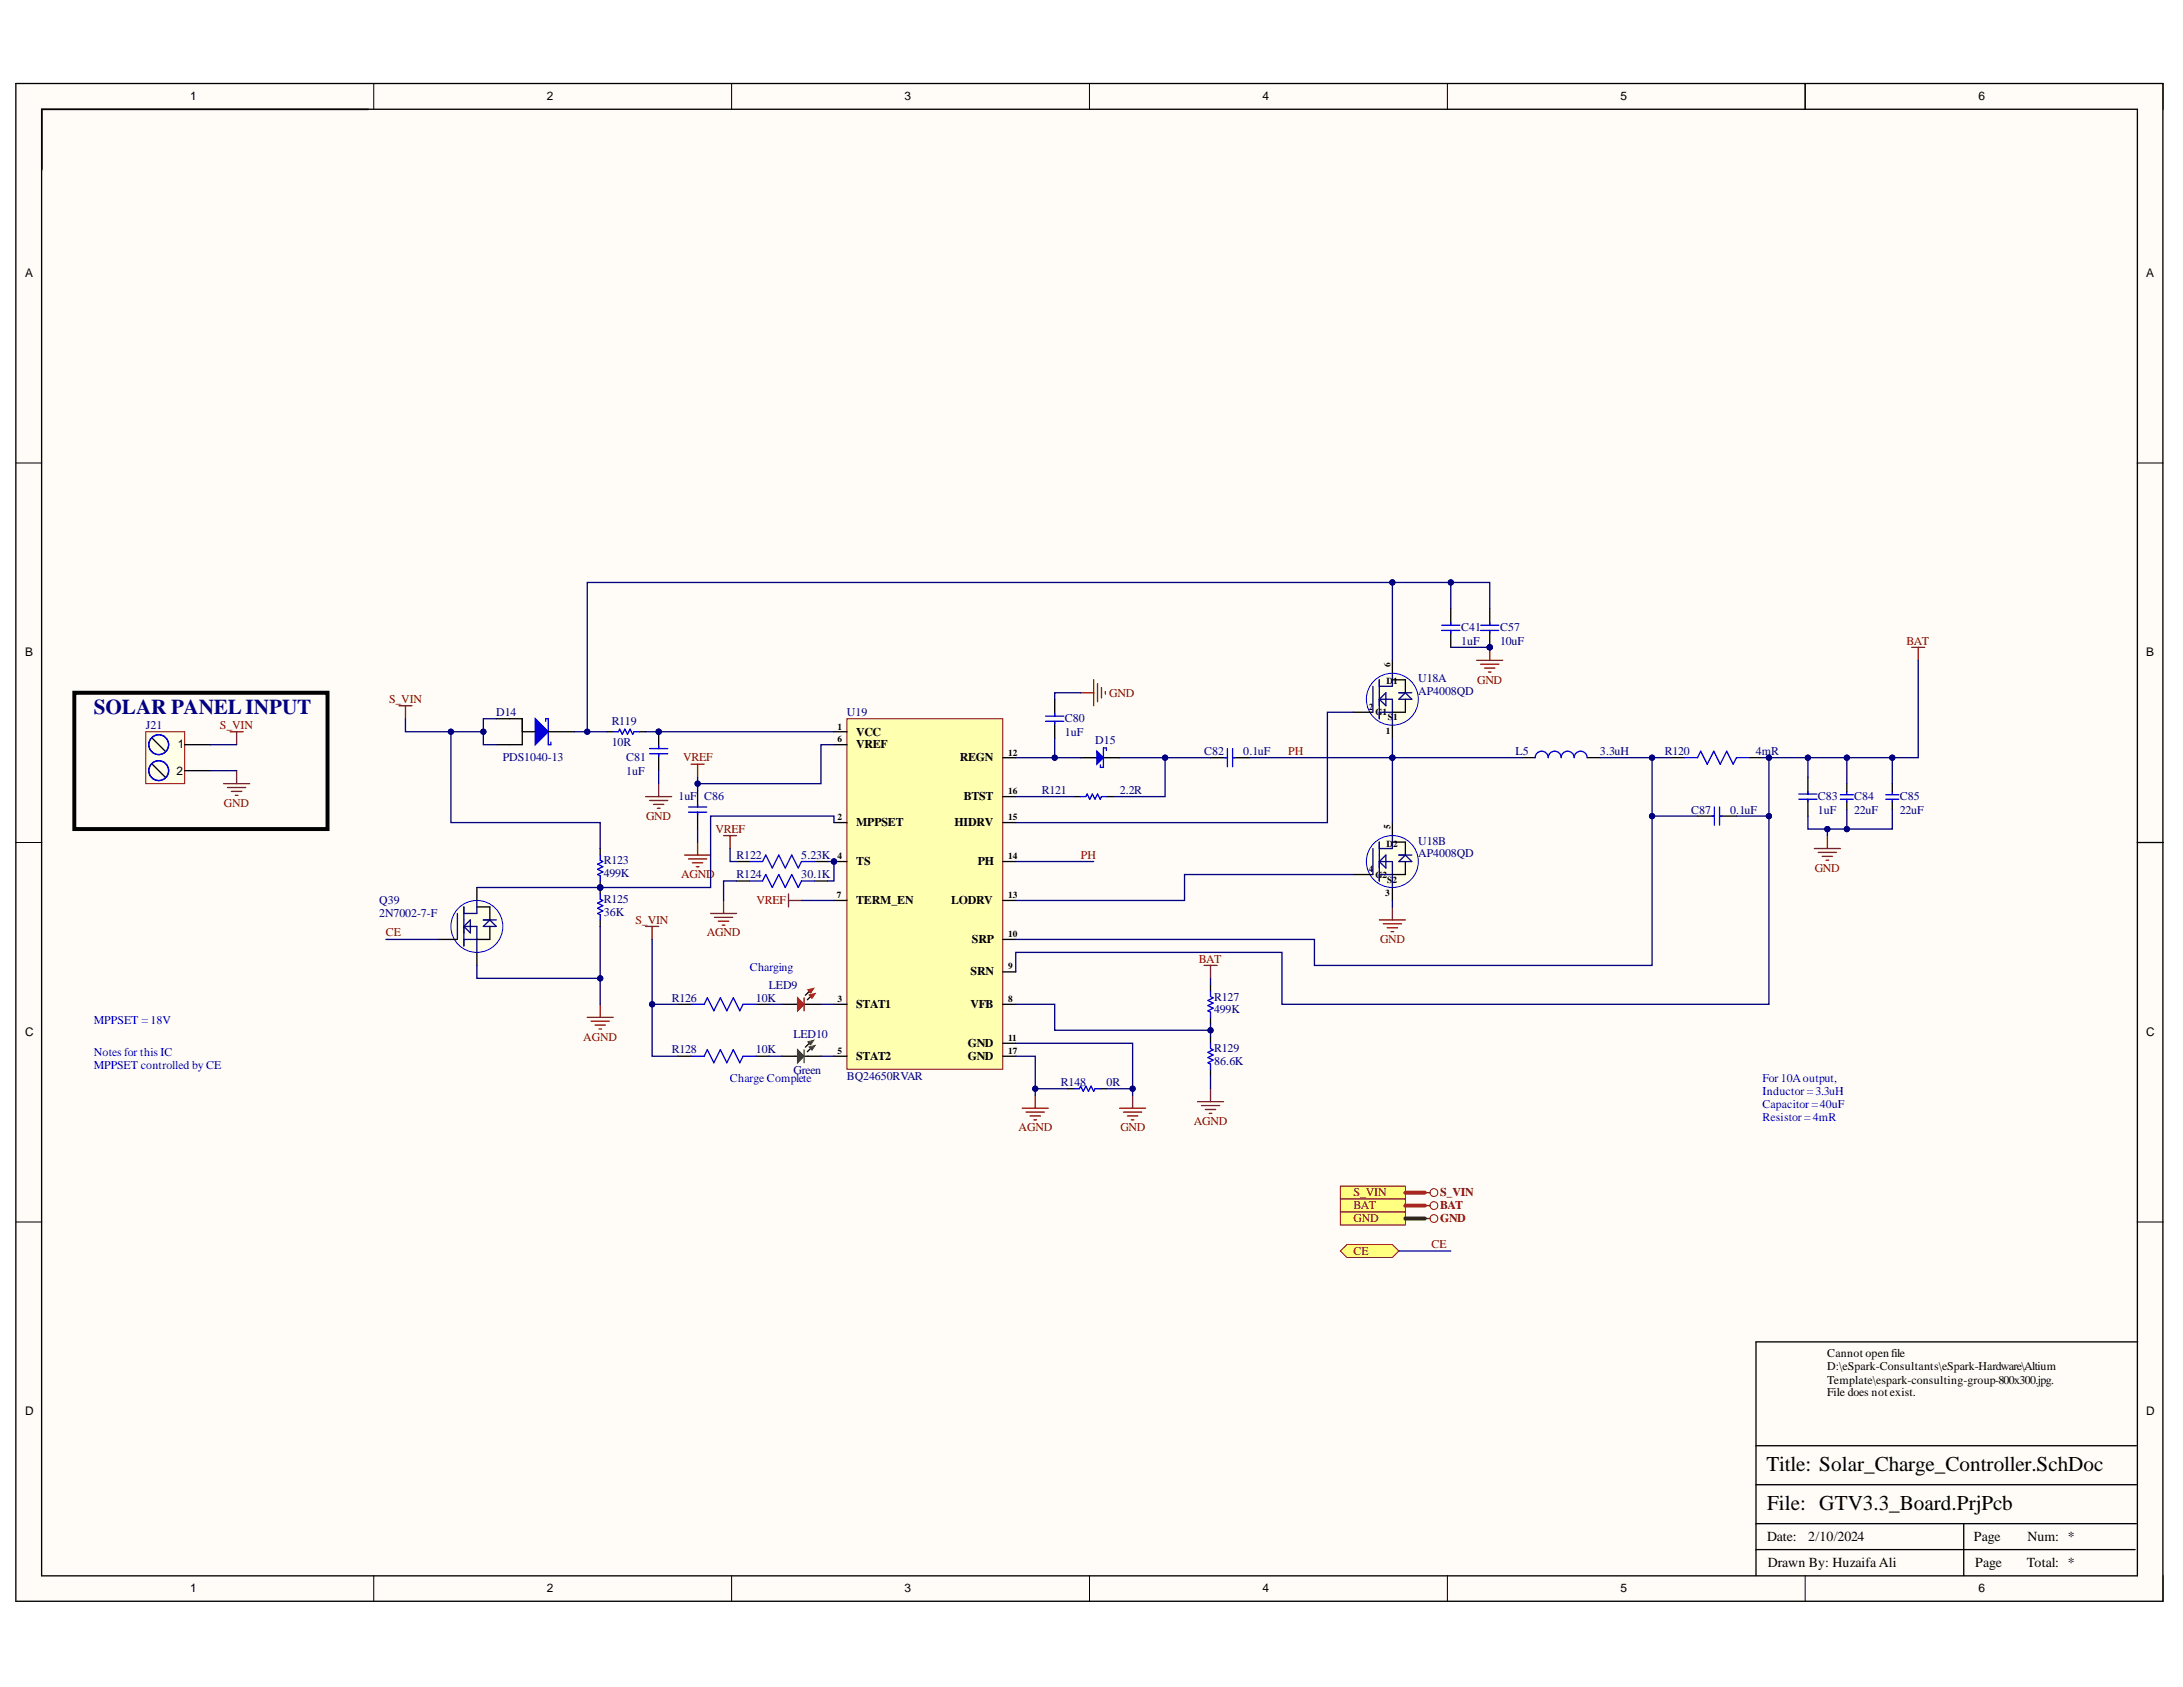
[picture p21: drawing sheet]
<svg xmlns="http://www.w3.org/2000/svg" width="279mm" height="216mm" viewBox="0 0 279 216" stroke-linecap="round" stroke-linejoin="round" font-family="sans-serif">
<defs><g id="words">
<text font-size="2.7" fill="#000080" x="12" y="91.4">SOLAR PANELINPUT</text>
<g font-size="2.7">
<text x="226.1" y="188.2">Title: Solar_Charge_Controller.SchDoc</text>
<text x="226.2" y="193.2">File: GTV3.3_Board.PrjPcb</text>
</g>
<g font-size="1.8">
<text x="226.2" y="197.3">Date:</text>
<text x="231.4" y="197.3">2/10/2024</text>
<text x="252.6" y="197.3">Page</text>
<text x="259.5" y="197.3">Num: *</text>
<text x="226.3" y="200.6">Drawn By: Huzaifa Ali</text>
<text x="252.8" y="200.6">Page</text>
<text x="259.4" y="200.6">Total: *</text>
</g>
<g font-size="1.5">
<text x="24.4" y="12.8">1</text>
<text x="70" y="12.8">2</text>
<text x="115.7" y="12.8">3</text>
<text x="161.6" y="12.8">4</text>
<text x="207.4" y="12.8">5</text>
<text x="253.2" y="12.8">6</text>
<text x="3.2" y="35.5">A</text>
<text x="274.7" y="35.5">A</text>
<text x="3.2" y="84">B</text>
<text x="274.7" y="84">B</text>
<text x="22.7" y="95.8">1</text>
<text x="109.6" y="94.2">VCC</text>
<text x="109.6" y="95.8">VREF</text>
<text x="22.6" y="99.1">2</text>
<text x="122.9" y="97.4">REGN</text>
<text x="109.6" y="105.7">MPPSET</text>
<text x="122.2" y="105.7">HIDRV</text>
<text x="123.4" y="102.4">BTST</text>
<text x="109.6" y="110.7">TS</text>
<text x="125.1" y="110.7">PH</text>
<text x="109.6" y="115.7">TERM_EN</text>
<text x="121.8" y="115.7">LODRV</text>
<text x="124.2" y="124.8">SRN</text>
<text x="124.4" y="120.7">SRP</text>
<text x="109.6" y="129">STAT1</text>
<text x="124.2" y="129">VFB</text>
<text x="3.2" y="132.6">C</text>
<text x="109.6" y="135.7">STAT2</text>
<text x="123.9" y="134">GND</text>
<text x="123.9" y="135.7">GND</text>
<text x="274.7" y="132.6">C</text>
<text x="233.9" y="173.7">Cannot open file</text>
<text x="233.9" y="175.4">D:\eSpark-Consultants\eSpark-Hardware\Altium</text>
<text x="233.9" y="177.1">Template\espark-consulting-group-800x300.jpg.</text>
<text x="233.9" y="178.7">File does not exist.</text>
<text x="3.2" y="181.1">D</text>
<text x="274.7" y="181.1">D</text>
<text x="24.4" y="203.8">1</text>
<text x="70" y="203.8">2</text>
<text x="115.7" y="203.8">3</text>
<text x="161.6" y="203.8">4</text>
<text x="207.4" y="203.8">5</text>
<text x="253.2" y="203.8">6</text>
</g>
<g font-size="1.5" fill="#000080">
<text x="187" y="80.8">C41</text>
<text x="187" y="82.5">1uF</text>
<text x="192" y="80.8">C57</text>
<text x="192" y="82.5">10uF</text>
<text x="181.5" y="87.3">U18A</text>
<text x="181.5" y="89">AP4008QD</text>
<text x="18.7" y="93.3">J21</text>
<text x="63.5" y="91.6">D14</text>
<text x="78.3" y="92.8">R119</text>
<text x="78.3" y="95.4">10R</text>
<text x="108.4" y="91.6">U19</text>
<text x="136.3" y="92.5">C80</text>
<text x="136.3" y="94.2">1uF</text>
<text x="140.2" y="95.2">D15</text>
<text x="64.3" y="97.4">PDS1040-13</text>
<text x="80.2" y="97.4">C81</text>
<text x="80.2" y="99.1">1uF</text>
<text x="133.3" y="101.6">R121</text>
<text x="143.3" y="101.6">2.2R</text>
<text x="154.1" y="96.6">C82</text>
<text x="159.1" y="96.6">0.1uF</text>
<text x="194" y="96.6">L5</text>
<text x="204.8" y="96.6">3.3uH</text>
<text x="213.1" y="96.6">R120</text>
<text x="224.7" y="96.6">4mR</text>
<text x="86.8" y="102.4">1uF</text>
<text x="90.1" y="102.4">C86</text>
<text x="216.4" y="104.1">C87</text>
<text x="221.4" y="104.1">0.1uF</text>
<text x="232.7" y="102.4">C83</text>
<text x="232.7" y="104.1">1uF</text>
<text x="237.3" y="102.4">C84</text>
<text x="237.3" y="104.1">22uF</text>
<text x="243.2" y="102.4">C85</text>
<text x="243.2" y="104.1">22uF</text>
<text x="77.3" y="110.5">R123</text>
<text x="77.3" y="112.2">499K</text>
<text x="94.3" y="109.9">R122</text>
<text x="94.3" y="112.4">R124</text>
<text x="102.6" y="109.9">5.23K</text>
<text x="102.6" y="112.4">30.1K</text>
<text x="181.5" y="108.1">U18B</text>
<text x="181.5" y="109.7">AP4008QD</text>
<text x="48.5" y="115.7">Q39</text>
<text x="48.5" y="117.4">2N7002-7-F</text>
<text x="77.3" y="115.5">R125</text>
<text x="77.3" y="117.2">36K</text>
<text x="86" y="128.2">R126</text>
<text x="96.7" y="128.2">10K</text>
<text x="98.4" y="126.5">LED9</text>
<text x="155.4" y="128">R127</text>
<text x="155.4" y="129.7">499K</text>
<text x="86" y="134.8">R128</text>
<text x="96.7" y="134.8">10K</text>
<text x="101.5" y="132.8">LED10</text>
<text x="101.5" y="137.5">Green</text>
<text x="155.4" y="134.6">R129</text>
<text x="155.4" y="136.3">86.6K</text>
<text x="108.4" y="138.2">BQ24650RVAR</text>
<text x="135.8" y="138.9">R148</text>
<text x="141.6" y="138.9">0R</text>
</g>
<g font-size="1.5" fill="#800000">
<text x="244" y="82.5">BAT</text>
<text x="142" y="89.2">GND</text>
<text x="189.1" y="87.5">GND</text>
<text x="28.2" y="93.3">S_VIN</text>
<text x="49.8" y="90">S_VIN</text>
<text x="87.4" y="97.4">VREF</text>
<text x="164.9" y="96.6">PH</text>
<text x="28.7" y="103.3">GND</text>
<text x="82.7" y="104.9">GND</text>
<text x="91.6" y="106.6">VREF</text>
<text x="87.2" y="112.4">AGND</text>
<text x="138.3" y="109.9">PH</text>
<text x="232.3" y="111.6">GND</text>
<text x="49.4" y="119.8">CE</text>
<text x="81.3" y="118.2">S_VIN</text>
<text x="90.5" y="119.8">AGND</text>
<text x="96.8" y="115.7">VREF</text>
<text x="153.5" y="123.2">BAT</text>
<text x="176.6" y="120.7">GND</text>
<text x="74.7" y="133.2">AGND</text>
<text x="152.8" y="143.9">AGND</text>
<text x="130.4" y="144.8">AGND</text>
<text x="143.4" y="144.8">GND</text>
<text x="173.2" y="153.1">S_VIN</text>
<text x="173.2" y="154.8">BAT</text>
<text x="184.3" y="153.1">S_VIN</text>
<text x="184.3" y="154.8">BAT</text>
<text x="173.2" y="156.4">GND</text>
<text x="173.2" y="160.6">CE</text>
<text x="183.2" y="159.7">CE</text>
<text x="184.3" y="156.4">GND</text>
</g>
<g font-size="1.5" fill="#00f">
<text x="96" y="124.3">Charging</text>
<text x="12" y="131">MPPSET = 18V</text>
<text x="12" y="135.1">Notes for this IC</text>
<text x="12" y="136.8">MPPSET controlled by CE</text>
<text x="93.4" y="138.5">Charge Complete</text>
<text x="225.6" y="138.5">For 10Aoutput,</text>
<text x="225.6" y="140.1">Inductor =3.3uH</text>
<text x="225.6" y="141.8">Capacitor =40uF</text>
<text x="225.6" y="143.4">Resistor =4mR</text>
</g>
<g font-size="1.2">
<text x="177.5" y="87.6">D1</text>
<text x="178" y="85.4" transform="rotate(-90 178 85.4)">6</text>
<text x="107.2" y="93.4">1</text>
<text x="107.2" y="95">6</text>
<text x="175.2" y="90.9">2</text>
<text x="176" y="91.5">G1</text>
<text x="177.4" y="93.9">1</text>
<text x="177.6" y="92.2">S1</text>
<text x="129" y="96.7">12</text>
<text x="129" y="101.7">16</text>
<text x="107.2" y="105">2</text>
<text x="129" y="105">15</text>
<text x="178" y="106.1" transform="rotate(-90 178 106.1)">5</text>
<text x="107.2" y="110">4</text>
<text x="129" y="110">14</text>
<text x="175.2" y="111.6">4</text>
<text x="176" y="112.3">G2</text>
<text x="177.5" y="108.4">D2</text>
<text x="177.6" y="113">S2</text>
<text x="107.1" y="114.9">7</text>
<text x="129" y="119.9">10</text>
<text x="129" y="114.9">13</text>
<text x="177.3" y="114.6">3</text>
<text x="129" y="124.1">9</text>
<text x="107.2" y="128.2">3</text>
<text x="129" y="128.2">8</text>
<text x="107.2" y="134.9">5</text>
<text x="129" y="133.2">11</text>
<text x="129" y="134.9">17</text>
</g>
</g></defs>
<g fill="#fffcf8">
<path d="M2 10.7h274.8v194.3h-274.8z" fill-rule="evenodd"/>
<path d="M5.4 14h268.1v187.6h-268.1z" fill-rule="evenodd"/>
</g>
<g fill="none" stroke="#000" stroke-width=".13">
<path d="M2 10.7h3.4M47.8 10.7v3.3M93.6 10.7v3.3M139.4 10.7v3.3M185.2 10.7v3.3M231 10.7v3.3M273.5 10.7h3.3v3.3M2 59.3h3.4M273.5 59.3h3.3M2 107.8h3.4M273.5 107.8h3.3M2 156.4h3.4"/>
<path d="M273.5 156.4h3.3M47.8 201.6v3.4M93.6 201.6v3.4M139.4 201.6v3.4M185.2 201.6v3.4M231 201.6v3.4M276.8 201.6v3.4"/>
</g>
<path d="M2 10.7h274.8v194.2h-274.8zM5.3 14h268.3v187.7h-268.3zM47.2 14h-41.9v7.7M231 10.7v3.3M63.5 92h1.7M273.6 107.8h3.2M273.6 171.7h-48.9v29.9M224.7 198.3h48.6M224.7 195h48.7M224.7 190h48.7M224.7 185h48.7M251.3 195v6.6" fill="none" stroke="#000" stroke-width=".17"/>
<path d="M68.5 92l1.7 1.6-1.7 1.7z" fill="#00f"/>
<path d="M68.5 92l1.7 1.6-1.7 1.7zM69.8 92.3v-.3h.4v3.3h.3v-.3" fill="none" stroke="#00f" stroke-width=".17"/>
<path d="M65.2 92h1.6v3.3h-3.3M66.8 93.6h1.7M70.2 93.6h3.3" fill="none" stroke="#000" stroke-width=".17"/>
<path d="M9.5 88.7h32.4v17.4h-32.4z" fill="none" stroke="#000" stroke-width=".51"/>
<path d="M18.7 93.6h4.9v6.7h-4.9z" fill-rule="evenodd" fill="#ffffe8"/>
<path d="M18.7 93.6h4.9v6.7h-4.9z" fill="none" stroke="#800000" stroke-width=".13"/>
<path d="M19.5 94.5l1.6 1.6M19.5 97.8l1.6 1.7M23.6 95.3h3.4M23.6 98.6h3.4M77.7 93.6h.8M81.8 93.6h.8" fill="none" stroke="#000" stroke-width=".17"/>
<g fill="none" stroke="#00f" stroke-width=".17">
<path d="M78.5 93.6h.6l.2-.3 .3 .7 .4-.7 .3 .7 .3-.7 .4 .7 .1-.4h.7"/>
<circle cx="20.3" cy="98.6" r="1.27"/>
<circle cx="20.3" cy="95.3" r="1.27"/>
</g>
<path d="M29.5 93.6h1.6M30.3 93.6v1.7M30.3 98.6v1.7M51.1 90.3h1.6M51.9 90.3v1.7M28.6 100.3h3.3M29.1 100.8h2.3M29.6 101.3h1.4M30.1 101.8h.4" fill="none" stroke="#800000" stroke-width=".17"/>
<circle cx="106.7" cy="110.3" r=".33" fill="#000080"/>
<circle cx="106.7" cy="110.3" r=".33" fill="none" stroke="#000080" stroke-width=".13"/>
<path d="M108.4 92h19.9v44.8h-19.9z" fill-rule="evenodd" fill="#ffffb0"/>
<path d="M108.4 92h19.9v44.8h-19.9z" fill="none" stroke="#800000" stroke-width=".13"/>
<path d="M106.7 93.6h1.7M106.7 105.3h1.7M106.7 110.3h1.7M106.7 128.5h1.7" fill="none" stroke="#000" stroke-width=".17"/>
<circle cx="106.7" cy="110.3" r=".33" fill="#000080"/>
<circle cx="106.7" cy="110.3" r=".33" fill="none" stroke="#000080" stroke-width=".13"/>
<g fill="none" stroke="#000" stroke-width=".17">
<path d="M106.7 95.3h1.7M128.3 97h1.7M106.7 115.2h1.7M128.3 115.2h1.7M128.3 110.3h1.7M128.3 105.3h1.7M128.3 101.9h1.7M106.7 135.2h1.7M128.3 135.2h1.7M128.3 128.5h1.7M128.3 124.4h1.7M128.3 120.2h1.7"/>
<path d="M128.3 133.5h1.7"/>
</g>
<circle cx="61" cy="118.6" r="3.3" fill="#ffffe8"/>
<circle cx="61" cy="118.6" r="3.3" fill="none" stroke="#00f" stroke-width=".13"/>
<path d="M61 113.6v1.6M61 116.1h1.7v1.6M62.7 118.6v1.6h-1.7M56 120.2h2.5M61 121.9v1.7M103.7 127.5l-.4 .5" fill="none" stroke="#000" stroke-width=".17"/>
<path d="M58.5 116.9v3.3M59.4 118.6h1.6v3.3M59.4 116.1v5M59.4 118.6l.8-.9v1.7zM61 115.2v1.7h-1.6M61.9 118.6l.8-.9 .8 .9zM61.9 117.7h1.6M59.4 120.2h1.6" fill="none" stroke="#0c0087" stroke-width=".17"/>
<path d="M90.9 116.9h3.4M91.4 117.4h2.4M91.9 117.9h1.4M92.4 118.4h.4M92.6 115.2v1.7M75.2 130.2h3.3M75.7 130.7h2.3M76.2 131.2h1.3M76.7 131.7h.3M76.8 128.5v1.7" fill="none" stroke="#800000" stroke-width=".17"/>
<path d="M103.5 127.3l.8-.2-.4 .6z" fill-rule="evenodd" fill="#c00"/>
<path d="M103.5 127.3l.8-.2-.4 .6z" fill="none" stroke="#c00" stroke-width=".13"/>
<path d="M103.6 126.9l-.5 .5" fill="none" stroke="#000" stroke-width=".17"/>
<path d="M103.4 126.7l.8-.2-.4 .6z" fill-rule="evenodd" fill="#c00"/>
<path d="M103.4 126.7l.8-.2-.4 .6z" fill="none" stroke="#c00" stroke-width=".13"/>
<path d="M100.1 128.5h2M102.9 128.5h2.2" fill="none" stroke="#000" stroke-width=".17"/>
<path d="M102.9 127.7v1.7" fill="none" stroke="#c00" stroke-width=".17"/>
<path d="M102.1 127.7l.8 .8-.8 .9z" fill="#c00"/>
<path d="M102.1 127.7l.8 .8-.8 .9z" fill="none" stroke="#c00" stroke-width=".17"/>
<path d="M154.9 97h2.2M157.8 97h2.1M86.8 128.5h1.7M86.8 135.2h1.7M96.8 128.5h1.6M96.8 135.2h1.6" fill="none" stroke="#000" stroke-width=".17"/>
<path d="M156.8 97h.3M157.1 95.8v2.3M157.8 95.8v2.3M157.8 97h.3M88.5 128.5h1.6l.4-.8 .9 1.7 .8-1.7 .8 1.7 .9-1.7 .8 1.7 .4-.9h1.7M88.5 135.2h1.6l.4-.9 .9 1.7 .8-1.7 .8 1.7 .9-1.7 .8 1.7 .4-.8h1.7" fill="none" stroke="#00f" stroke-width=".17"/>
<path d="M138.3 88.7h1.7M140 87v3.3M140.5 87.5v2.3M141 88v1.3M141.5 88.5v.3M82.6 118.6h1.7M83.5 118.6v1.6" fill="none" stroke="#800000" stroke-width=".17"/>
<circle cx="178.2" cy="89.5" r="3.3" fill="#ffffe8"/>
<circle cx="178.2" cy="89.5" r="3.3" fill="none" stroke="#00f" stroke-width=".13"/>
<path d="M173.2 91.2h2.5M178.2 84.5v1.7M178.2 92.8v1.7M178.2 87h1.7v1.7M179.9 89.5v1.7h-1.7" fill="none" stroke="#000" stroke-width=".17"/>
<path d="M175.7 87.8v3.4M176.5 89.5h1.7v3.3M176.5 87v5M176.5 91.2h1.7M176.5 89.5l.9-.8v1.6zM178.2 86.2v1.6h-1.7M179 89.5l.9-.8 .8 .8zM179 88.7h1.7" fill="none" stroke="#0c0087" stroke-width=".17"/>
<circle cx="178.2" cy="110.3" r="3.3" fill="#ffffe8"/>
<circle cx="178.2" cy="110.3" r="3.3" fill="none" stroke="#00f" stroke-width=".13"/>
<path d="M173.2 111.9h2.5M178.2 105.3v1.6M178.2 113.6v1.6M178.2 107.8h1.7v1.6M179.9 110.3v1.6h-1.7" fill="none" stroke="#000" stroke-width=".17"/>
<path d="M175.7 108.6v3.3M176.5 110.3h1.7v3.3M176.5 107.8v4.9M176.5 111.9h1.7M176.5 110.3l.9-.9v1.7zM178.2 106.9v1.7h-1.7M179 110.3l.9-.9 .8 .9zM179 109.4h1.7" fill="none" stroke="#0c0087" stroke-width=".17"/>
<circle cx="190.7" cy="82.8" r=".33" fill="#000080"/>
<circle cx="190.7" cy="82.8" r=".33" fill="none" stroke="#000080" stroke-width=".13"/>
<path d="M190.7 80.7v2.1" fill="none" stroke="#000" stroke-width=".17"/>
<circle cx="190.7" cy="82.8" r=".33" fill="#000080"/>
<circle cx="190.7" cy="82.8" r=".33" fill="none" stroke="#000080" stroke-width=".13"/>
<path d="M185.7 77.9v2.1M190.7 77.9v2.1M135 89.5v2.1M135 92.3v2.2M185.7 80.7v2.1" fill="none" stroke="#000" stroke-width=".17"/>
<path d="M185.7 79.7v.3M190.7 79.7v.3M133.8 91.6h2.4M133.8 92.3h2.4M135 91.3v.3M135 92.3v.3M184.5 80h2.3M184.5 80.7h2.3M185.7 80.7v.3M189.5 80h2.3M189.5 80.7h2.3M190.7 80.7v.3" fill="none" stroke="#00f" stroke-width=".17"/>
<circle cx="84.3" cy="93.6" r=".33" fill="#000080"/>
<circle cx="84.3" cy="93.6" r=".33" fill="none" stroke="#000080" stroke-width=".13"/>
<path d="M84.3 93.6v2.2M84.3 96.5v2.1" fill="none" stroke="#000" stroke-width=".17"/>
<circle cx="84.3" cy="93.6" r=".33" fill="#000080"/>
<circle cx="84.3" cy="93.6" r=".33" fill="none" stroke="#000080" stroke-width=".13"/>
<path d="M83.1 95.8h2.4M83.1 96.5h2.4M84.3 95.5v.3M84.3 96.5v.3" fill="none" stroke="#00f" stroke-width=".17"/>
<path d="M189 84.5h3.3M189.5 85h2.3M190 85.5h1.3M190.5 86h.3M190.7 82.8v1.7" fill="none" stroke="#800000" stroke-width=".17"/>
<circle cx="190.7" cy="82.8" r=".33" fill="#000080"/>
<circle cx="190.7" cy="82.8" r=".33" fill="none" stroke="#000080" stroke-width=".13"/>
<g fill="none" stroke="#000" stroke-width=".17">
<path d="M194.8 97h1.7M203.1 97h1.7M213.9 97h1.7M223.9 97h1.7M231.4 99.5v2.1M89.3 101.1v2.2M89.3 103.9v2.2M94.3 110.3h1.6M94.3 112.7h1.6M104.2 110.3h1.7M104.2 112.7h1.7M217.3 104.4h2.1"/>
<path d="M220.1 104.4h2.2M231.4 102.3v2.1M236.4 100.3v1M236.4 102.5v1.1M242.2 100.3v1M242.2 102.5v1.1M154.9 126v.9M154.9 130.2v.8"/>
</g>
<g fill="none" stroke="#00f" stroke-width=".17">
<path d="M196.5 97a.84 .84 0 0 1 .8-.9 .84 .84 0 0 1 .9 .9 .83 .83 0 0 1 .8-.9 .83 .83 0 0 1 .8 .9 .83 .83 0 0 1 .8-.9 .83 .83 0 0 1 .9 .9 .83 .83 0 0 1 .8-.9 .83 .83 0 0 1 .8 .9M215.6 97h1.7l.4-.9 .8 1.7 .8-1.7 .9 1.7 .8-1.7 .8 1.7 .5-.8h1.6M88.1 103.3h2.3M88.1 103.9h2.3M89.3 102.9v.4M89.3 103.9v.4M95.9 110.3h1.7l.4-.9 .8 1.7 .9-1.7 .8 1.7 .8-1.7 .9 1.7 .4-.8h1.6M95.9 112.7h1.7l.4-.8 .8 1.7 .9-1.7 .8 1.7 .8-1.7 .9 1.7 .4-.9h1.6M219.1 104.4h.3M219.4 103.3v2.3M220.1 103.3v2.3M220.1 104.4h.3"/>
<path d="M230.2 101.6h2.4M230.2 102.3h2.4M231.4 101.3v.3M231.4 102.3v.3M235.5 102.3h1.7M235.5 101.7h1.7M236.4 101.3v.3M236.4 102.3v.3M241.4 102.3h1.6M241.4 101.7h1.6M242.2 101.3v.3M242.2 102.3v.3"/>
<path d="M154.9 126.9v.6l.4 .2-.7 .3 .7 .4-.7 .3 .7 .3-.7 .4 .3 .1v.7"/>
</g>
<g fill="none" stroke="#800000" stroke-width=".17">
<path d="M88.5 97.8h1.6M89.3 97.8v1.7M244.7 82.8h1.6M245.5 82.8v1.7M92.6 106.9h1.7M93.4 106.9v1.7M176.5 117.7h3.4M177 118.2h2.4M177.5 118.7h1.4M178 119.2h.4M178.2 116.1v1.6M232.2 108.6h3.3"/>
<path d="M232.7 109.1h2.3M233.2 109.6h1.3M233.7 110.1h.3M233.9 106.9v1.7M154.1 123.6h1.7M154.9 123.6v1.6M143.3 141.8h3.3M143.8 142.3h2.3M144.3 142.8h1.3M144.8 143.3h.3M145 140.2v1.6"/>
</g>
<circle cx="76.8" cy="113.6" r=".33" fill="#000080"/>
<circle cx="76.8" cy="113.6" r=".33" fill="none" stroke="#000080" stroke-width=".13"/>
<path d="M76.8 108.6v.8M76.8 112.7v.9" fill="none" stroke="#000" stroke-width=".17"/>
<circle cx="76.8" cy="113.6" r=".33" fill="#000080"/>
<circle cx="76.8" cy="113.6" r=".33" fill="none" stroke="#000080" stroke-width=".13"/>
<path d="M76.8 109.4v.7l.4 .2-.7 .3 .7 .3-.7 .4 .7 .3-.7 .3 .3 .2v.6" fill="none" stroke="#00f" stroke-width=".17"/>
<circle cx="76.8" cy="113.6" r=".33" fill="#000080"/>
<circle cx="76.8" cy="113.6" r=".33" fill="none" stroke="#000080" stroke-width=".13"/>
<path d="M76.8 113.6v.8" fill="none" stroke="#000" stroke-width=".17"/>
<circle cx="76.8" cy="113.6" r=".33" fill="#000080"/>
<circle cx="76.8" cy="113.6" r=".33" fill="none" stroke="#000080" stroke-width=".13"/>
<path d="M76.8 117.7v.9" fill="none" stroke="#000" stroke-width=".17"/>
<path d="M76.8 114.4v.7l.4 .1-.7 .4 .7 .3-.7 .3 .7 .4-.7 .3 .3 .2v.6" fill="none" stroke="#00f" stroke-width=".17"/>
<path d="M171.6 151.8h8.3v1.7h-8.3z" fill-rule="evenodd" fill="#ffff80"/>
<g fill="none" stroke="#800000" stroke-width=".13">
<path d="M171.6 151.8h8.3v1.7h-8.3z"/>
<circle cx="183.5" cy="152.6" r=".5"/>
</g>
<path d="M182.4 152.6h.6" fill="none" stroke="#800000" stroke-width=".17"/>
<path d="M171.6 153.5h8.3v1.6h-8.3z" fill-rule="evenodd" fill="#ffff80"/>
<g fill="none" stroke="#800000" stroke-width=".13">
<path d="M171.6 153.5h8.3v1.6h-8.3z"/>
<circle cx="183.5" cy="154.3" r=".5"/>
</g>
<path d="M182.4 154.3h.6" fill="none" stroke="#800000" stroke-width=".17"/>
<path d="M171.6 155.1h8.3v1.7h-8.3z" fill-rule="evenodd" fill="#ffff80"/>
<g fill="none" stroke="#800000" stroke-width=".13">
<path d="M171.6 155.1h8.3v1.7h-8.3z"/>
<circle cx="183.5" cy="155.9" r=".5"/>
</g>
<path d="M182.4 155.9h.6" fill="none" stroke="#800000" stroke-width=".17"/>
<path d="M171.6 160.1l.8-.8h5.8l.8 .8-.8 .8h-5.8z" fill-rule="evenodd" fill="#ffff80"/>
<path d="M171.6 160.1l.8-.8h5.8l.8 .8-.8 .8h-5.8z" fill="none" stroke="#800000" stroke-width=".13"/>
<path d="M138.3 97h2.1M141.2 97h2.1" fill="none" stroke="#000" stroke-width=".17"/>
<path d="M140.4 96.1l.8 .9-.8 .8z" fill="#00f"/>
<path d="M140.4 96.1l.8 .9-.8 .8zM140.8 97.9v.3h.4M141.6 96.1v-.4h-.4v2.5M138.3 101.9h.7l.1-.3 .4 .7 .3-.7 .3 .7 .4-.7 .3 .7 .2-.4h.6" fill="none" stroke="#00f" stroke-width=".17"/>
<path d="M137.5 101.9h.8M141.6 101.9h.9M103.7 134.2l-.4 .4" fill="none" stroke="#000" stroke-width=".17"/>
<g fill="none" stroke="#800000" stroke-width=".17">
<path d="M82.6 101.9h3.4M83.1 102.4h2.4M83.6 102.9h1.4M84.1 103.4h.4M84.3 100.3v1.6M87.6 109.4h3.3M88.1 109.9h2.3M88.6 110.4h1.4M89.1 110.9h.4M89.3 107.8v1.6M154.9 139.3v1.7M130.8 141.8h3.4"/>
<path d="M131.3 142.3h2.4M131.8 142.8h1.4M132.3 143.3h.4M132.5 140.2v1.6M153.3 141h3.3M153.8 141.5h2.3M154.3 142h1.3M154.8 142.5h.3"/>
</g>
<path d="M103.5 134l.8-.2-.4 .6z" fill-rule="evenodd" fill="#38761d"/>
<path d="M103.5 134l.8-.2-.4 .6z" fill="none" stroke="#38761d" stroke-width=".13"/>
<path d="M103.6 133.5l-.5 .5" fill="none" stroke="#000" stroke-width=".17"/>
<path d="M103.4 133.3l.8-.2-.4 .6z" fill-rule="evenodd" fill="#38761d"/>
<path d="M103.4 133.3l.8-.2-.4 .6z" fill="none" stroke="#38761d" stroke-width=".13"/>
<path d="M100.1 135.2h2M102.9 135.2h2.2" fill="none" stroke="#000" stroke-width=".17"/>
<path d="M102.9 134.3v1.7" fill="none" stroke="#38761d" stroke-width=".17"/>
<path d="M102.1 134.3l.8 .9-.8 .8z" fill="#38761d"/>
<path d="M102.1 134.3l.8 .9-.8 .8z" fill="none" stroke="#38761d" stroke-width=".17"/>
<path d="M100.9 114.4v1.7M100.9 115.2h1.7" fill="none" stroke="#800000" stroke-width=".17"/>
<path d="M136.7 139.3h.8M140.8 139.3h.8M154.9 132.7v.8M154.9 136.8v.9" fill="none" stroke="#000" stroke-width=".17"/>
<path d="M137.5 139.3h.6l.2-.3 .3 .7 .4-.7 .3 .7 .3-.7 .4 .7 .1-.4h.7M154.9 133.5v.7l.4 .1-.7 .4 .7 .3-.7 .3 .7 .4-.7 .3 .3 .2v.6" fill="none" stroke="#00f" stroke-width=".17"/>
<path d="M27 98.6h3.3M27 95.3h3.3M51.9 92v1.6h10v-1.6h1.6" fill="none" stroke="#000080" stroke-width=".17"/>
<circle cx="57.7" cy="93.6" r=".33" fill="#000080"/>
<circle cx="57.7" cy="93.6" r=".33" fill="none" stroke="#000080" stroke-width=".13"/>
<circle cx="61.9" cy="93.6" r=".33" fill="#000080"/>
<circle cx="61.9" cy="93.6" r=".33" fill="none" stroke="#000080" stroke-width=".13"/>
<path d="M61.9 93.6v1.7h1.6" fill="none" stroke="#000080" stroke-width=".17"/>
<circle cx="61.9" cy="93.6" r=".33" fill="#000080"/>
<circle cx="61.9" cy="93.6" r=".33" fill="none" stroke="#000080" stroke-width=".13"/>
<path d="M82.6 93.6h24.1" fill="none" stroke="#000080" stroke-width=".17"/>
<circle cx="84.3" cy="93.6" r=".33" fill="#000080"/>
<circle cx="84.3" cy="93.6" r=".33" fill="none" stroke="#000080" stroke-width=".13"/>
<path d="M76.8 118.6v9.9" fill="none" stroke="#000080" stroke-width=".17"/>
<circle cx="76.8" cy="125.2" r=".33" fill="#000080"/>
<circle cx="76.8" cy="125.2" r=".33" fill="none" stroke="#000080" stroke-width=".13"/>
<path d="M57.7 93.6v11.7h19.1v3.3" fill="none" stroke="#000080" stroke-width=".17"/>
<circle cx="57.7" cy="93.6" r=".33" fill="#000080"/>
<circle cx="57.7" cy="93.6" r=".33" fill="none" stroke="#000080" stroke-width=".13"/>
<path d="M61 113.6h15.8" fill="none" stroke="#000080" stroke-width=".17"/>
<circle cx="76.8" cy="113.6" r=".33" fill="#000080"/>
<circle cx="76.8" cy="113.6" r=".33" fill="none" stroke="#000080" stroke-width=".13"/>
<path d="M61 123.6v1.6h15.8" fill="none" stroke="#000080" stroke-width=".17"/>
<circle cx="76.8" cy="125.2" r=".33" fill="#000080"/>
<circle cx="76.8" cy="125.2" r=".33" fill="none" stroke="#000080" stroke-width=".13"/>
<path d="M49.4 120.2h6.6M83.5 120.2v8.3h3.3" fill="none" stroke="#000080" stroke-width=".17"/>
<circle cx="83.5" cy="128.5" r=".33" fill="#000080"/>
<circle cx="83.5" cy="128.5" r=".33" fill="none" stroke="#000080" stroke-width=".13"/>
<path d="M83.5 128.5v6.7h3.3" fill="none" stroke="#000080" stroke-width=".17"/>
<circle cx="83.5" cy="128.5" r=".33" fill="#000080"/>
<circle cx="83.5" cy="128.5" r=".33" fill="none" stroke="#000080" stroke-width=".13"/>
<path d="M135 94.5v2.5M98.4 128.5h1.7M98.4 135.2h1.7M105.1 128.5h1.6M105.1 135.2h1.6" fill="none" stroke="#000080" stroke-width=".17"/>
<circle cx="135" cy="97" r=".33" fill="#000080"/>
<circle cx="135" cy="97" r=".33" fill="none" stroke="#000080" stroke-width=".13"/>
<path d="M138.3 88.7h-3.3v.8M159.9 97h18.3v8.3" fill="none" stroke="#000080" stroke-width=".17"/>
<circle cx="178.2" cy="97" r=".33" fill="#000080"/>
<circle cx="178.2" cy="97" r=".33" fill="none" stroke="#000080" stroke-width=".13"/>
<path d="M173.2 91.2h-3.3v14.1h-39.9M178.2 94.5v2.5M130 110.3h10" fill="none" stroke="#000080" stroke-width=".17"/>
<circle cx="178.2" cy="97" r=".33" fill="#000080"/>
<circle cx="178.2" cy="97" r=".33" fill="none" stroke="#000080" stroke-width=".13"/>
<path d="M185.7 82.8h5" fill="none" stroke="#000080" stroke-width=".17"/>
<circle cx="190.7" cy="82.8" r=".33" fill="#000080"/>
<circle cx="190.7" cy="82.8" r=".33" fill="none" stroke="#000080" stroke-width=".13"/>
<path d="M178.2 97h16.6" fill="none" stroke="#000080" stroke-width=".17"/>
<circle cx="178.2" cy="97" r=".33" fill="#000080"/>
<circle cx="178.2" cy="97" r=".33" fill="none" stroke="#000080" stroke-width=".13"/>
<path d="M204.8 97h9.1" fill="none" stroke="#000080" stroke-width=".17"/>
<circle cx="211.4" cy="97" r=".33" fill="#000080"/>
<circle cx="211.4" cy="97" r=".33" fill="none" stroke="#000080" stroke-width=".13"/>
<path d="M231.4 97v2.5" fill="none" stroke="#000080" stroke-width=".17"/>
<circle cx="231.4" cy="97" r=".33" fill="#000080"/>
<circle cx="231.4" cy="97" r=".33" fill="none" stroke="#000080" stroke-width=".13"/>
<path d="M231.4 104.4v1.7h2.5v.8" fill="none" stroke="#000080" stroke-width=".17"/>
<circle cx="233.9" cy="106.1" r=".33" fill="#000080"/>
<circle cx="233.9" cy="106.1" r=".33" fill="none" stroke="#000080" stroke-width=".13"/>
<path d="M211.4 97v7.4h5.9" fill="none" stroke="#000080" stroke-width=".17"/>
<circle cx="211.4" cy="97" r=".33" fill="#000080"/>
<circle cx="211.4" cy="97" r=".33" fill="none" stroke="#000080" stroke-width=".13"/>
<circle cx="211.4" cy="104.4" r=".33" fill="#000080"/>
<circle cx="211.4" cy="104.4" r=".33" fill="none" stroke="#000080" stroke-width=".13"/>
<path d="M178.2 115.2v.9M211.4 104.4v19.2h-43.2v-3.4h-38.2" fill="none" stroke="#000080" stroke-width=".17"/>
<circle cx="211.4" cy="104.4" r=".33" fill="#000080"/>
<circle cx="211.4" cy="104.4" r=".33" fill="none" stroke="#000080" stroke-width=".13"/>
<path d="M225.6 97h.8M173.2 111.9h-21.6v3.3h-21.6" fill="none" stroke="#000080" stroke-width=".17"/>
<circle cx="226.4" cy="97" r=".33" fill="#000080"/>
<circle cx="226.4" cy="97" r=".33" fill="none" stroke="#000080" stroke-width=".13"/>
<path d="M236.4 97v3.3" fill="none" stroke="#000080" stroke-width=".17"/>
<circle cx="236.4" cy="97" r=".33" fill="#000080"/>
<circle cx="236.4" cy="97" r=".33" fill="none" stroke="#000080" stroke-width=".13"/>
<path d="M236.4 103.6v2.5h-2.5" fill="none" stroke="#000080" stroke-width=".17"/>
<circle cx="236.4" cy="106.1" r=".33" fill="#000080"/>
<circle cx="236.4" cy="106.1" r=".33" fill="none" stroke="#000080" stroke-width=".13"/>
<circle cx="233.9" cy="106.1" r=".33" fill="#000080"/>
<circle cx="233.9" cy="106.1" r=".33" fill="none" stroke="#000080" stroke-width=".13"/>
<path d="M242.2 97v3.3" fill="none" stroke="#000080" stroke-width=".17"/>
<circle cx="242.2" cy="97" r=".33" fill="#000080"/>
<circle cx="242.2" cy="97" r=".33" fill="none" stroke="#000080" stroke-width=".13"/>
<path d="M242.2 103.6v2.5h-5.8" fill="none" stroke="#000080" stroke-width=".17"/>
<circle cx="236.4" cy="106.1" r=".33" fill="#000080"/>
<circle cx="236.4" cy="106.1" r=".33" fill="none" stroke="#000080" stroke-width=".13"/>
<path d="M93.4 108.6v1.7h.9M105.9 110.3h.8v2.4h-.8" fill="none" stroke="#000080" stroke-width=".17"/>
<circle cx="106.7" cy="110.3" r=".33" fill="#000080"/>
<circle cx="106.7" cy="110.3" r=".33" fill="none" stroke="#000080" stroke-width=".13"/>
<path d="M94.3 112.7h-1.7v2.5M106.7 105.3v-.9h-15.8v9.2h-14.1" fill="none" stroke="#000080" stroke-width=".17"/>
<circle cx="76.8" cy="113.6" r=".33" fill="#000080"/>
<circle cx="76.8" cy="113.6" r=".33" fill="none" stroke="#000080" stroke-width=".13"/>
<path d="M222.3 104.4h4.1v24.1h-62.3v-6.6h-34.1v2.5" fill="none" stroke="#000080" stroke-width=".17"/>
<circle cx="226.4" cy="104.4" r=".33" fill="#000080"/>
<circle cx="226.4" cy="104.4" r=".33" fill="none" stroke="#000080" stroke-width=".13"/>
<path d="M154.9 131v1.7" fill="none" stroke="#000080" stroke-width=".17"/>
<circle cx="154.9" cy="131.9" r=".33" fill="#000080"/>
<circle cx="154.9" cy="131.9" r=".33" fill="none" stroke="#000080" stroke-width=".13"/>
<path d="M130 128.5h5v3.4h19.9M154.9 125.2v.8M154.9 137.7v1.6" fill="none" stroke="#000080" stroke-width=".17"/>
<circle cx="154.9" cy="131.9" r=".33" fill="#000080"/>
<circle cx="154.9" cy="131.9" r=".33" fill="none" stroke="#000080" stroke-width=".13"/>
<path d="M179.9 155.9h2.5" fill="none" stroke="#274e13" stroke-width=".51"/>
<path d="M179.9 154.3h2.5M179.9 152.6h2.5" fill="none" stroke="#f00" stroke-width=".51"/>
<path d="M130 97h8.3M179 160.1h6.7" fill="none" stroke="#000080" stroke-width=".17"/>
<circle cx="135" cy="97" r=".33" fill="#000080"/>
<circle cx="135" cy="97" r=".33" fill="none" stroke="#000080" stroke-width=".13"/>
<path d="M185.7 74.5v3.4" fill="none" stroke="#000080" stroke-width=".17"/>
<circle cx="185.7" cy="74.5" r=".33" fill="#000080"/>
<circle cx="185.7" cy="74.5" r=".33" fill="none" stroke="#000080" stroke-width=".13"/>
<path d="M245.5 84.5v12.5h-19.1v7.4" fill="none" stroke="#000080" stroke-width=".17"/>
<circle cx="226.4" cy="104.4" r=".33" fill="#000080"/>
<circle cx="226.4" cy="104.4" r=".33" fill="none" stroke="#000080" stroke-width=".13"/>
<circle cx="226.4" cy="97" r=".33" fill="#000080"/>
<circle cx="226.4" cy="97" r=".33" fill="none" stroke="#000080" stroke-width=".13"/>
<circle cx="231.4" cy="97" r=".33" fill="#000080"/>
<circle cx="231.4" cy="97" r=".33" fill="none" stroke="#000080" stroke-width=".13"/>
<circle cx="236.4" cy="97" r=".33" fill="#000080"/>
<circle cx="236.4" cy="97" r=".33" fill="none" stroke="#000080" stroke-width=".13"/>
<circle cx="242.2" cy="97" r=".33" fill="#000080"/>
<circle cx="242.2" cy="97" r=".33" fill="none" stroke="#000080" stroke-width=".13"/>
<path d="M178.2 84.5v-10h-103v19.1" fill="none" stroke="#000080" stroke-width=".17"/>
<circle cx="75.2" cy="93.6" r=".33" fill="#000080"/>
<circle cx="75.2" cy="93.6" r=".33" fill="none" stroke="#000080" stroke-width=".13"/>
<circle cx="178.2" cy="74.5" r=".33" fill="#000080"/>
<circle cx="178.2" cy="74.5" r=".33" fill="none" stroke="#000080" stroke-width=".13"/>
<path d="M73.5 93.6h4.2" fill="none" stroke="#000080" stroke-width=".17"/>
<circle cx="75.2" cy="93.6" r=".33" fill="#000080"/>
<circle cx="75.2" cy="93.6" r=".33" fill="none" stroke="#000080" stroke-width=".13"/>
<path d="M178.2 74.5h12.5v3.4" fill="none" stroke="#000080" stroke-width=".17"/>
<circle cx="185.7" cy="74.5" r=".33" fill="#000080"/>
<circle cx="185.7" cy="74.5" r=".33" fill="none" stroke="#000080" stroke-width=".13"/>
<circle cx="178.2" cy="74.5" r=".33" fill="#000080"/>
<circle cx="178.2" cy="74.5" r=".33" fill="none" stroke="#000080" stroke-width=".13"/>
<path d="M143.3 97h11.6M130 101.9h7.5" fill="none" stroke="#000080" stroke-width=".17"/>
<circle cx="149.1" cy="97" r=".33" fill="#000080"/>
<circle cx="149.1" cy="97" r=".33" fill="none" stroke="#000080" stroke-width=".13"/>
<path d="M149.1 97v4.9h-6.6" fill="none" stroke="#000080" stroke-width=".17"/>
<circle cx="149.1" cy="97" r=".33" fill="#000080"/>
<circle cx="149.1" cy="97" r=".33" fill="none" stroke="#000080" stroke-width=".13"/>
<path d="M84.3 98.6v1.7M89.3 99.5v.8M89.3 106.1v1.7" fill="none" stroke="#000080" stroke-width=".17"/>
<circle cx="89.3" cy="100.3" r=".33" fill="#000080"/>
<circle cx="89.3" cy="100.3" r=".33" fill="none" stroke="#000080" stroke-width=".13"/>
<path d="M106.7 95.3h-1.6v5h-15.8v.8" fill="none" stroke="#000080" stroke-width=".17"/>
<circle cx="89.3" cy="100.3" r=".33" fill="#000080"/>
<circle cx="89.3" cy="100.3" r=".33" fill="none" stroke="#000080" stroke-width=".13"/>
<path d="M130 133.5h15v6.7" fill="none" stroke="#000080" stroke-width=".17"/>
<circle cx="145" cy="139.3" r=".33" fill="#000080"/>
<circle cx="145" cy="139.3" r=".33" fill="none" stroke="#000080" stroke-width=".13"/>
<path d="M130 135.2h2.5v5" fill="none" stroke="#000080" stroke-width=".17"/>
<circle cx="132.5" cy="139.3" r=".33" fill="#000080"/>
<circle cx="132.5" cy="139.3" r=".33" fill="none" stroke="#000080" stroke-width=".13"/>
<path d="M141.6 139.3h3.4" fill="none" stroke="#000080" stroke-width=".17"/>
<circle cx="145" cy="139.3" r=".33" fill="#000080"/>
<circle cx="145" cy="139.3" r=".33" fill="none" stroke="#000080" stroke-width=".13"/>
<path d="M132.5 139.3h4.2" fill="none" stroke="#000080" stroke-width=".17"/>
<circle cx="132.5" cy="139.3" r=".33" fill="#000080"/>
<circle cx="132.5" cy="139.3" r=".33" fill="none" stroke="#000080" stroke-width=".13"/>
<path d="M102.6 115.2h4.1" fill="none" stroke="#000080" stroke-width=".17"/>
<use href="#words"/>
</svg>
